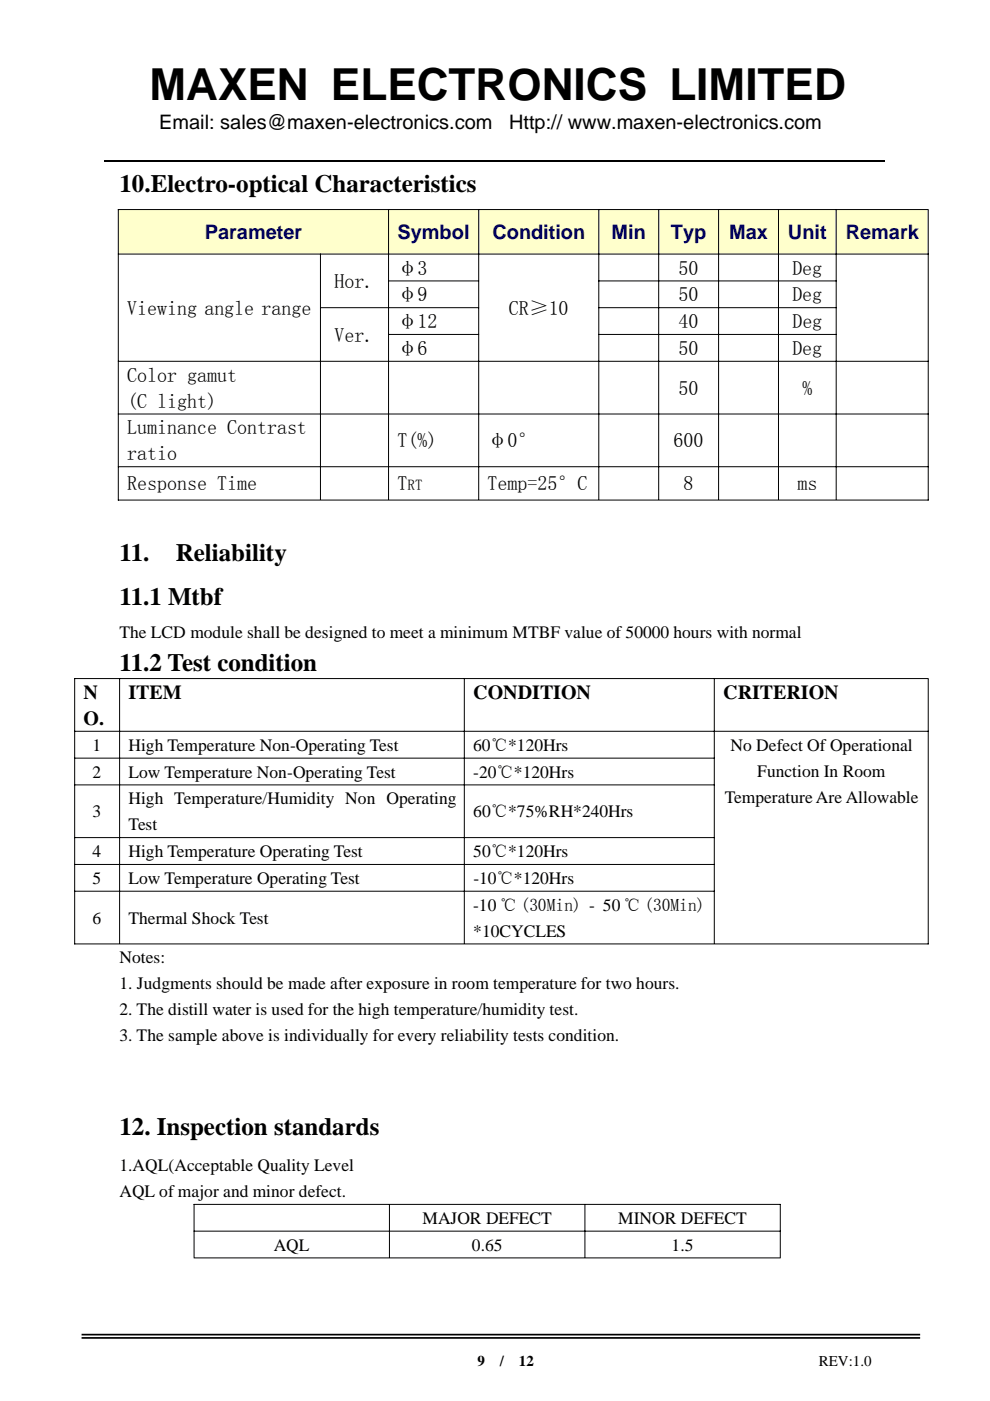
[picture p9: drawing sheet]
<svg xmlns="http://www.w3.org/2000/svg" width="210mm" height="297mm" viewBox="0 0 210 297" stroke-linecap="round" stroke-linejoin="round" font-family="sans-serif">
<defs><g id="words">
<text font-size="9.4" x="31.7" y="21.2">MAXEN ELECTRONICS LIMITED</text>
<g font-size="5.3">
<text x="25.3" y="40.7">10.Electro-optical Characteristics</text>
<text x="25.3" y="119">11.</text>
<text x="37.3" y="119">Reliability</text>
<text x="25.3" y="128.2">11.1 Mtbf</text>
<text x="25.3" y="142.3">11.2 Test condition</text>
<text x="25.3" y="240.6">12. Inspection standards</text>
</g>
<g font-size="4.2">
<text x="33.8" y="27.3">Email: sales@maxen-electronics.com</text>
<text x="107.9" y="27.3">Http:// www.maxen-electronics.com</text>
<text x="84.3" y="58.2">φ3</text>
<text x="143.9" y="58.2">50</text>
<text x="168" y="58.2">Deg</text>
<text x="70.9" y="61.1">Hor.</text>
<text x="84.3" y="63.9">φ9</text>
<text x="143.9" y="63.9">50</text>
<text x="168" y="63.9">Deg</text>
<text x="27" y="66.7">Viewing angle range</text>
<text x="84.3" y="69.6">φ12</text>
<text x="107.9" y="66.7">CR≥10</text>
<text x="143.9" y="69.6">40</text>
<text x="168" y="69.6">Deg</text>
<text x="70.9" y="72.4">Ver.</text>
<text x="84.3" y="75.3">φ6</text>
<text x="143.9" y="75.3">50</text>
<text x="168" y="75.3">Deg</text>
<text x="27" y="80.9">Color gamut</text>
<text x="143.9" y="83.7">50</text>
<text x="170.1" y="83.7">%</text>
<text x="27" y="86.4">(C light)</text>
<text x="27" y="92.1">Luminance Contrast</text>
<text x="84.3" y="94.9">T(%)</text>
<text x="103.4" y="94.9">φ0°</text>
<text x="142.8" y="94.9">600</text>
<text x="27" y="97.6">ratio</text>
<text x="27" y="104">Response Time</text>
<text x="84.3" y="104">T</text>
<text x="103.4" y="104">Temp=25°C</text>
<text x="144.9" y="104">8</text>
<text x="169.1" y="104">ms</text>
<text x="17.7" y="148.2">N</text>
<text x="27.2" y="148.2">ITEM</text>
<text x="100.4" y="148.2">CONDITION</text>
<text x="153.4" y="148.2">CRITERION</text>
<text x="17.7" y="153.7">O.</text>
</g>
<g font-size="4.2" fill="#000080">
<text x="43.4" y="50.7">Parameter</text>
<text x="84.3" y="50.7">Symbol</text>
<text x="104.4" y="50.7">Condition</text>
<text x="129.7" y="50.7">Min</text>
<text x="142.2" y="50.7">Typ</text>
<text x="154.6" y="50.7">Max</text>
<text x="167.1" y="50.7">Unit</text>
<text x="179.3" y="50.7">Remark</text>
</g>
<g font-size="3.7">
<text x="25.3" y="135.3">The LCD module shall be designed to meet a minimum MTBF value of 50000 hours with normal</text>
<text x="19.6" y="159.2">1</text>
<text x="27.2" y="159.2">High Temperature Non-Operating Test</text>
<text x="100.4" y="159.2">60℃*120Hrs</text>
<text x="154.9" y="159.2">No Defect Of Operational</text>
<text x="19.6" y="164.9">2</text>
<text x="27.2" y="164.9">Low Temperature Non-Operating Test</text>
<text x="100.4" y="164.9">-20℃*120Hrs</text>
<text x="160.6" y="164.7">Function In Room</text>
<text x="19.6" y="173.3">3</text>
<text x="27.2" y="170.5">High Temperature/Humidity Non Operating</text>
<text x="100.4" y="173.3">60℃*75%RH*240Hrs</text>
<text x="153.6" y="170.2">Temperature Are Allowable</text>
<text x="27.2" y="176">Test</text>
<text x="19.6" y="181.7">4</text>
<text x="27.2" y="181.7">High Temperature Operating Test</text>
<text x="100.4" y="181.7">50℃*120Hrs</text>
<text x="19.6" y="187.4">5</text>
<text x="27.2" y="187.4">Low Temperature Operating Test</text>
<text x="100.4" y="187.4">-10℃*120Hrs</text>
<text x="19.6" y="195.8">6</text>
<text x="27.2" y="195.8">Thermal Shock Test</text>
<text x="100.4" y="193.1">-10 ℃ (30Min) - 50 ℃ (30Min)</text>
<text x="100.4" y="198.6">*10CYCLES</text>
<text x="25.3" y="204.3">Notes:</text>
<text x="25.3" y="209.8">1. Judgments should be made after exposure in room temperature for two hours.</text>
<text x="25.3" y="215.3">2. The distill water is used for the high temperature/humidity test.</text>
<text x="25.3" y="220.8">3. The sample above is individually for every reliability tests condition.</text>
<text x="25.3" y="248.3">1.AQL(Acceptable Quality Level</text>
<text x="25.3" y="253.8">AQL of major and minor defect.</text>
<text x="89.6" y="259.5">MAJOR DEFECT</text>
<text x="131.1" y="259.5">MINOR DEFECT</text>
<text x="58" y="265.2">AQL</text>
<text x="100.1" y="265.2">0.65</text>
<text x="142.4" y="265.2">1.5</text>
</g>
<g font-size="3.2">
<text x="86.4" y="104">RT</text>
<text x="101.2" y="289.7">9</text>
<text x="106" y="289.7">/</text>
<text x="110" y="289.7">12</text>
<text x="173.6" y="289.7">REV:1.0</text>
</g>
</g></defs>
<g fill="#ffc">
<path d="M25.2 44.5h57.1v9.3h-57.1z"/>
<path d="M82.4 44.5h19v9.3h-19z"/>
<path d="M101.6 44.5h25.3v9.3h-25.3z"/>
<path d="M127 44.5h12.6v9.3h-12.6z"/>
<path d="M139.7 44.5h12.6v9.3h-12.6z"/>
<path d="M152.4 44.5h12.6v9.3h-12.6z"/>
<path d="M165.1 44.5h12.1v9.3h-12.1z"/>
<path d="M177.4 44.5h19.3v9.3h-19.3z"/>
</g>
<g fill="none" stroke="#010101" stroke-width=".21">
<path d="M25 44.4h171.9M25 53.9h171.9M25.1 44.3v61.8M67.9 53.8v52.1M82.3 59.6h19.3M82.4 44.3v61.6M101.5 44.3v61.6M126.9 59.6h50.5M127 44.3v61.6M139.7 44.3v61.6M152.4 44.3v61.6M165.1 44.3v61.6"/>
<path d="M177.3 44.3v61.6M196.8 44.5v61.6M25 76.6h171.9M67.9 65.2h33.7M82.3 70.9h19.3M126.9 65.2h50.5M126.9 70.9h50.5M25 87.8h171.9M25 99h171.9M25 106h171.9M15.7 143.9h181.2M15.7 155h181.2"/>
<path d="M15.8 143.8v56.4M25.4 143.8v56.2M98.4 143.8v56.2M151.4 143.8v56.2M196.8 144v56.2M15.7 160.7h135.8M15.7 166.4h135.8M15.7 177.6h135.8M15.7 183.3h135.8M15.7 189h135.8M15.7 200.1h181.2M41.1 255.4h124.4"/>
<path d="M41.1 255.3v11.3M82.6 255.3v11.3M124 255.3v11.3M165.4 255.3v11.3M41.1 261h124.4M41.1 266.7h124.4"/>
</g>
<path d="M22.1 34.2h165.4" fill="none" stroke="#000" stroke-width=".25"/>
<path d="M17.3 282.8h177.8v.3h-177.8zM17.3 283.5h177.8v.3h-177.8z" fill="#000"/>
<use href="#words"/>
</svg>
